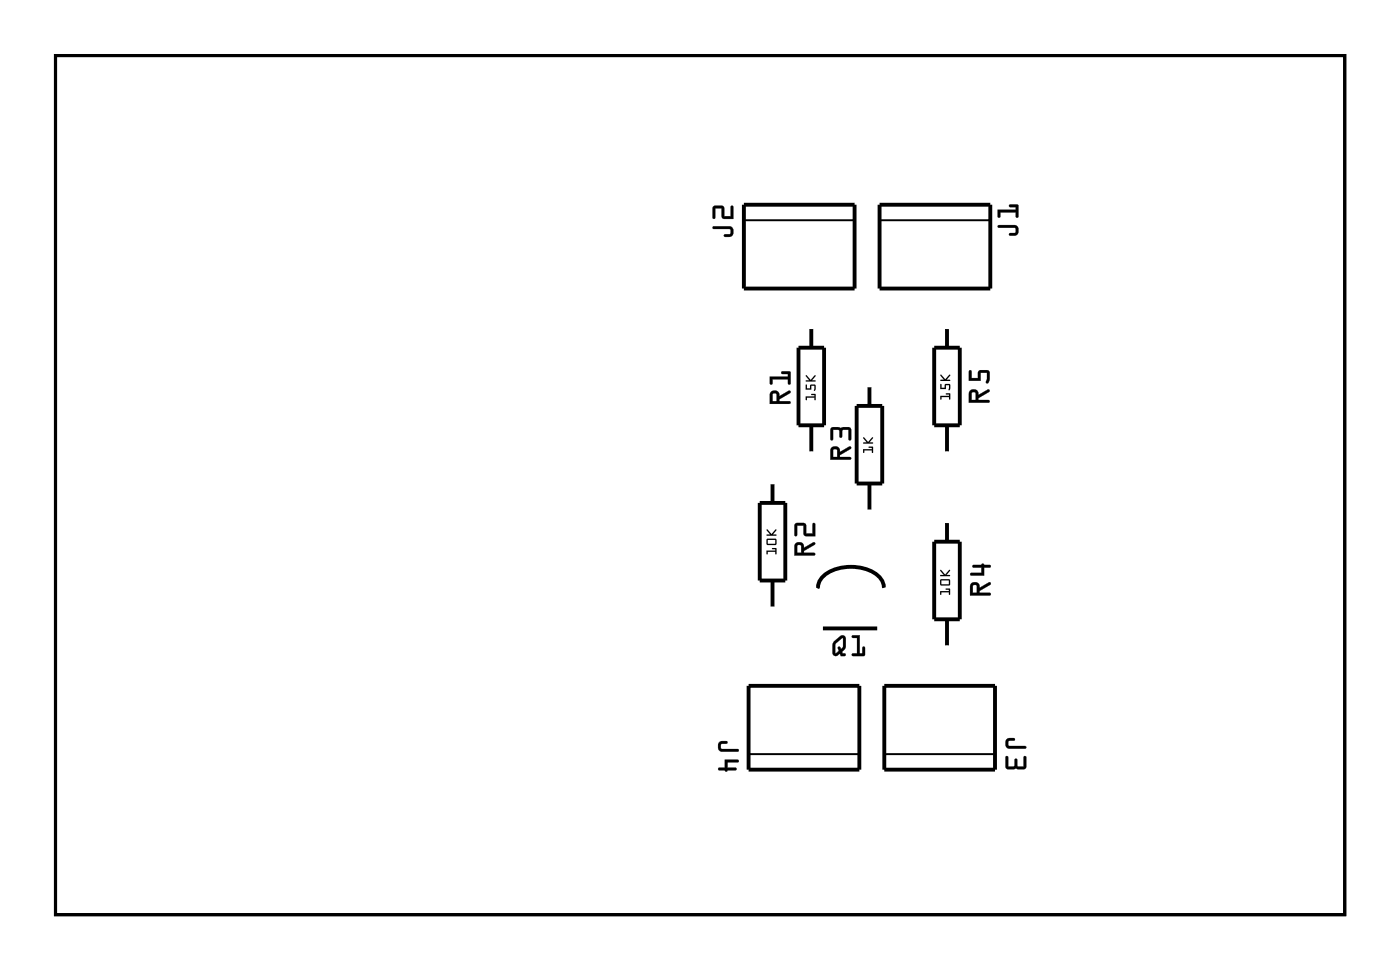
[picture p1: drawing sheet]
<svg xmlns="http://www.w3.org/2000/svg" width="92mm" height="63mm" viewBox="0 0 92 63" stroke-linecap="round" stroke-linejoin="round" font-family="sans-serif">
<path d="M3.6 3.6h84.5v56.3h-84.5z" fill="none" stroke="#000" stroke-width=".2"/>
<g fill="#000">
<path d="M3.6 3.6h84.5v56.3h-84.5zM3.6 3.6v56.3h84.5v-56.3z"/>
<path d="M46.7 14.8h1.1a.36 .36 0 0 1 .3 .4 .36 .36 0 0 1-.3 .3h-.3l-.1-.1 .1-.1h.3v-.3h-1zM46.7 13.5h.6l.2 .1v.6h.4v-.6l.1-.1v.8h-.7v-.7h-.4v.6l-.2 .1z"/>
<path d="M46.7 14.8h1.1a.37 .37 0 0 1 .3 .4 .37 .37 0 0 1-.3 .3h-.3a.1 .1 0 0 1-.1-.1 .1 .1 0 0 1 .1-.1h.3v-.3h-1zM46.7 14.8l.1 .2h1v.3l-.4 .1 .1 .1h.3a.35 .35 0 0 0 .2-.3 .35 .35 0 0 0-.2-.4zM46.7 13.5h.7l.1 .7h.4v-.6a.1 .1 0 0 1 .1-.1 .1 .1 0 0 1 .1 .1v.7h-.8v-.7h-.4v.6a.1 .1 0 0 1-.1 .1 .1 .1 0 0 1-.1-.1zM46.7 13.5v.8l.2-.1v-.6h.4v.7h.7v-.8l-.1 .1v.6h-.5v-.6l-.1-.1z"/>
<path d="M65.4 14.8l1.1-.1a.36 .36 0 0 1 .2 .4 .36 .36 0 0 1-.2 .3h-.3l-.1-.1h.1l.3-.1v-.3h-1.1zM65.4 13.7h1.1v-.1h-.3l-.1-.2h.6v.8h-.1l-.1-.3h-1v.3h-.1z"/>
<path d="M65.4 14.8l1.1-.1a.37 .37 0 0 1 .2 .4 .37 .37 0 0 1-.2 .3h-.3a.1 .1 0 0 1-.1-.1 .1 .1 0 0 1 .1-.1h.3v-.3h-1.1zM65.4 14.8v.1h1.1v.3l-.4 .1 .1 .1h.3a.35 .35 0 0 0 .2-.3 .35 .35 0 0 0-.2-.4zM65.4 13.7h1.1v-.1h-.3a.1 .1 0 0 1-.1-.1 .1 .1 0 0 1 .1-.1h.5v.8a.1 .1 0 0 1-.1 .1 .1 .1 0 0 1-.1-.1v-.3h-1v.3a.1 .1 0 0 1 0 .1 .1 .1 0 0 1-.1-.1zM65.4 13.7v.5h.1v-.3h1.1v.3h.1v-.8h-.6l.1 .1 .4 .1v.1z"/>
<path d="M50.2 36h.6l-.2-.1h.2l.1 .4h-.1v-.2h-.5l-.1 .2zM50.2 35.3h.6l.1 .3-.6 .1zM50.3 35.3v.3h.5v-.3zM50.2 34.7l.3 .3 .3-.3-.2 .3h.3l-.7 .1v-.1h.3z"/>
<path d="M50.2 36h.6l-.2-.1h.2l.1 .4h-.1v-.2h-.5l-.1 .2zM50.2 36v.3l.1-.2h.5v.2h.1l-.1-.4h-.2l.2 .1zM50.2 35.3h.6l.1 .3-.6 .1zM50.2 35.3l.1 .4 .6-.1-.1-.3zM50.3 35.3v.3h.5v-.3zM50.3 35.3h.5v.3h-.5zM50.2 34.7l.3 .3 .3-.3-.2 .3h.3l-.7 .1v-.1h.3zM50.2 34.7l.3 .3h-.3v.1l.7-.1h-.3l.2-.3-.3 .3z"/>
<path d="M50.5 25.6a.32 .32 0 0 1 .4 0 .32 .32 0 0 1 .2 .3l.6-.3 .1 .1-.7 .4v.2h.6l.1 .1h-1.4zM50.6 25.8v.5h.3v-.5zM50.4 24.7h1.2v-.2h-.4v-.1l.5-.1 .1 .8h-.2v-.3h-1v.3l-.1 .1z"/>
<path d="M50.5 25.6a.32 .32 0 0 1 .4 0 .32 .32 0 0 1 .2 .3l.6-.3a.1 .1 0 0 1 .1 0 .1 .1 0 0 1 0 .1l-.7 .4v.2h.6a.1 .1 0 0 1 .1 .1 .1 .1 0 0 1-.1 0h-1.3v-.6zM50.5 25.7l-.1 .7h1.4l-.1-.1h-.6v-.2l.7-.4-.1-.1-.6 .4a.31 .31 0 0 0-.2-.4 .31 .31 0 0 0-.4 .1zM50.6 25.8v.5h.3v-.5zM50.6 25.8h.3v.5h-.3zM50.4 24.6l1.2 .1v-.2h-.3a.1 .1 0 0 1-.1-.1 .1 .1 0 0 1 .1-.1h.5v.8a.1 .1 0 0 1-.1 .1 .1 .1 0 0 1-.1-.1v-.3h-1v.3a.1 .1 0 0 1-.1 .1 .1 .1 0 0 1-.1-.1zM50.4 24.7l.1 .5 .1-.1v-.3h1v.3h.2l-.1-.8-.5 .1v.1h.4v.2z"/>
<path d="M52.1 35.6a.32 .32 0 0 1 .4-.1 .32 .32 0 0 1 .2 .4l.7-.4v.1l-.7 .5v.1h.6l.1 .1-1.4 .1zM52.3 35.7l-.1 .5h.3v-.5zM52.1 34.3l.6-.1 .1 .2v.5h.4v-.6l.2-.1v.9h-.7l-.1-.7h-.4v.6l-.1 .1z"/>
<path d="M52.1 35.6a.32 .32 0 0 1 .4-.1 .32 .32 0 0 1 .2 .4l.6-.4a.1 .1 0 0 1 .1 0 .1 .1 0 0 1 0 .2l-.7 .4v.1h.6a.1 .1 0 0 1 .1 .1 .1 .1 0 0 1-.1 .1h-1.3v-.6zM52.1 35.6l-.1 .8 1.4-.1-.1-.1h-.6v-.1l.7-.4v-.2l-.7 .4a.31 .31 0 0 0-.2-.4 .31 .31 0 0 0-.4 .1zM52.3 35.7l-.1 .5h.3v-.5zM52.2 35.7h.3v.5h-.3zM52.1 34.3h.7v.6h.4v-.6a.1 .1 0 0 1 .1-.1 .1 .1 0 0 1 .1 .1v.8h-.7l-.1-.7h-.4v.6a.1 .1 0 0 1-.1 .1 .1 .1 0 0 1-.1-.1zM52.1 34.3v.8l.1-.1v-.6h.5v.6l.7 .1v-.9l-.2 .1v.6h-.4v-.5l-.1-.1z"/>
<path d="M52.8 26h.6v-.1l-.3-.1h.3v.4v-.2h-.5l-.1 .2zM52.8 25.2h.1v.2h.2v-.2h.3v.4l-.1-.1 .1-.2h-.2v.2h-.4zM52.8 24.6l.3 .3 .3-.3-.2 .3 .2 .1h-.6v-.1h.2z"/>
<path d="M52.8 25.9l.6 .1v-.1l-.3-.1h.3v.4v-.2h-.5l-.1 .2zM52.8 26v.2l.1-.2h.5v.2v-.4h-.3l.3 .1v.1zM52.8 25.2h.1v.2h.2v-.2h.3v.4l-.1-.1 .1-.2h-.2v.2h-.4zM52.8 25.2v.3h.4v-.2h.2l-.1 .2 .1 .1v-.4h-.3v.2h-.2v-.2zM52.8 24.6l.3 .3 .3-.3-.2 .3 .2 .1h-.6v-.1h.2zM52.8 24.6l.2 .3h-.2v.1h.6l-.2-.1 .2-.3-.3 .3z"/>
<path d="M54.5 29.3a.32 .32 0 0 1 .4-.1 .32 .32 0 0 1 .1 .4l.7-.4 .1 .2-.8 .4v.1h.7l.1 .1-1.4 .1zM54.6 29.4v.5h.2v-.4zM54.5 28h1.2l.1 .1v.7h-.2v-.7l-.4 .1v.4l-.1 .1-.1-.1v-.4l-.4-.1v.6l-.1 .1z"/>
<path d="M54.5 29.3a.32 .32 0 0 1 .4-.1 .32 .32 0 0 1 .1 .4l.6-.4a.11 .11 0 0 1 .2 .1 .1 .1 0 0 1-.1 .1l-.7 .4v.1h.7a.1 .1 0 0 1 .1 .1 .1 .1 0 0 1-.1 .1h-1.3v-.6zM54.5 29.3l-.1 .8 1.4-.1-.1-.1h-.7v-.1l.7-.4v-.2l-.7 .4a.31 .31 0 0 0-.1-.3 .31 .31 0 0 0-.4 0zM54.6 29.4v.5h.2v-.4zM54.6 29.4l.3 .1v.4h-.3zM54.5 28h1.2l.1 .1v.6a.1 .1 0 0 1-.1 .1 .1 .1 0 0 1-.1-.1v-.6l-.4 .1v.4a.1 .1 0 0 1-.1 .1 .1 .1 0 0 1-.1-.1v-.4l-.4-.1v.6a.1 .1 0 0 1-.1 .1 .1 .1 0 0 1-.1-.1zM54.5 28v.8l.1-.1v-.6l.4 .1v.4h.1h.1v-.4l.4-.1v.7h.2v-.7l-.1-.1z"/>
<path d="M56.5 29.4h.6v-.1h-.2l.3-.1v.4h-.1v-.1h-.5v.2zM56.6 28.6l.3 .3 .3-.3-.2 .4h.2h-.6h.2z"/>
<path d="M56.5 29.4h.6v-.1h-.2l.3-.1v.4h-.1v-.1h-.5v.2zM56.5 29.4l.1 .3v-.2h.5v.1h.1v-.4l-.3 .1h.2v.1zM56.6 28.6l.3 .3 .3-.3-.2 .4h.2h-.6h.2zM56.6 28.6l.2 .4h-.2h.6h-.2l.2-.4-.3 .3z"/>
<path d="M61.6 38.7h.6v-.1h-.2l.2-.1v.4v-.1h-.5l-.1 .1zM61.6 37.9h.6v.4h-.6zM61.7 38v.2h.5v-.2zM61.6 37.3l.3 .3 .3-.3-.2 .3 .2 .1h-.6v-.1h.2z"/>
<path d="M61.6 38.7h.6v-.1h-.2l.2-.1v.4v-.1h-.5l-.1 .1zM61.6 38.7v.2l.1-.1h.5v.1v-.4l-.2 .1h.2v.1zM61.6 37.9h.6v.4h-.6zM61.6 37.9v.4h.6v-.4zM61.7 38v.2h.5v-.2zM61.7 38h.5v.2h-.5zM61.6 37.3l.3 .3 .3-.3-.2 .3 .2 .1h-.6v-.1h.2zM61.6 37.3l.2 .3h-.2v.1h.6l-.2-.1 .2-.3-.3 .3z"/>
<path d="M61.6 25.9h.6v-.1h-.2l.2-.1 .1 .4h-.1v-.1h-.5l-.1 .2zM61.6 25.1l.1 .1v.2h.2v-.2l.3-.1v.4h-.1l.1-.3h-.2v.3h-.4zM61.6 24.5l.3 .3 .3-.3-.2 .4h.3h-.7h.2z"/>
<path d="M61.6 25.9h.6v-.1h-.2l.2-.1 .1 .4h-.1v-.1h-.5l-.1 .2zM61.6 25.9v.3l.1-.2h.5v.1h.1l-.1-.4-.2 .1h.2v.1zM61.6 25.1l.1 .1v.2h.2v-.2l.3-.1v.4h-.1l.1-.3h-.2v.3h-.4zM61.6 25.1v.4h.4v-.3h.2l-.1 .3h.1v-.4l-.3 .1v.2h-.2v-.2zM61.6 24.5l.3 .3 .3-.3-.2 .4h.3h-.7h.2zM61.6 24.5l.2 .4h-.2h.7h-.3l.2-.4-.3 .3z"/>
<path d="M63.6 25.6a.32 .32 0 0 1 .3-.1 .32 .32 0 0 1 .2 .4l.7-.4v.1l-.7 .5v.1h.7v.1l-1.3 .1zM63.7 25.7v.5h.2v-.5zM63.5 24.3h.1l.1 .5h.4v-.5l.6-.1 .1 .2v.4a.15 .15 0 0 1 0 .2 .15 .15 0 0 1-.2 0l.1-.6h-.5v.5h-.7z"/>
<path d="M63.6 25.6a.32 .32 0 0 1 .3-.1 .32 .32 0 0 1 .2 .4l.6-.4a.1 .1 0 0 1 .1 0 .1 .1 0 0 1 0 .2l-.7 .4v.1h.7a.1 .1 0 0 1 0 .1 .1 .1 0 0 1 0 .1h-1.3v-.6zM63.6 25.6l-.1 .8 1.3-.1v-.1h-.7v-.1l.7-.4v-.2l-.7 .4a.31 .31 0 0 0-.2-.4 .31 .31 0 0 0-.3 .1zM63.7 25.7v.5h.2v-.5zM63.7 25.7h.2v.5h-.3zM63.5 24.3h.2v.5h.4v-.5l.6-.1 .1 .2v.7a.1 .1 0 0 1-.2 0 .1 .1 0 0 1 0-.1l.1-.6h-.5l.1 .5h-.8zM63.5 24.3v.6h.7v-.5h.5l-.1 .6v.1l.2-.1v-.6l-.1-.1h-.6v.5h-.5v-.5z"/>
<path d="M63.6 38.2a.32 .32 0 0 1 .4-.1 .32 .32 0 0 1 .2 .4l.7-.4v.1l-.7 .5v.1h.6l.1 .1-1.3 .1zM63.8 38.3l-.1 .5h.3v-.5zM63.7 37h.6l.1-.1 .5 .2v.1h-.4v.5h-.9v-.1v-.1h.7v-.3h-.5z"/>
<path d="M63.6 38.2a.32 .32 0 0 1 .4-.1 .32 .32 0 0 1 .2 .4l.6-.4a.1 .1 0 0 1 .1 .1 .1 .1 0 0 1 0 .1l-.7 .4v.1h.6a.1 .1 0 0 1 .1 .1 .1 .1 0 0 1-.1 .1h-1.3v-.6zM63.6 38.2v.8l1.3-.1-.1-.1h-.6v-.1l.7-.4v-.2l-.7 .4a.31 .31 0 0 0-.2-.4 .31 .31 0 0 0-.4 .1zM63.8 38.3l-.1 .5h.3v-.5zM63.8 38.3h.2v.5h-.3zM63.7 37h.6a.09 .09 0 0 1 .1-.1 .09 .09 0 0 1 .1 .1h.3a.1 .1 0 0 1 .1 .1 .1 .1 0 0 1-.1 .1h-.3v.5h-.9a.1 .1 0 0 1-.1-.1 .1 .1 0 0 1 .1-.1h.7v-.3h-.5zM63.7 37l.1 .1 .5 .1v.3h-.7v.1v.1h.9v-.5h.3l.1-.1-.5-.2-.1 .1z"/>
<path d="M47.1 48.6l.2-.1 .4 .1-.1 .1h-.4l.1 .3h1l.1 .2h-1.2l-.2-.3zM47.5 49.7l.9 .1v.1h-.7v.4h.5v.1h-.5l-.1 .1-.1-.1h-.4v-.1h.4z"/>
<path d="M47.1 48.6l.5-.1a.1 .1 0 0 1 .1 .1 .1 .1 0 0 1-.1 .1h-.3v.3h1a.1 .1 0 0 1 .1 .1 .1 .1 0 0 1-.1 .1h-1.1l-.2-.3zM47.1 48.6v.3l.1 .3h1.2l-.1-.2h-1l-.1-.3h.4l.1-.1-.4-.1zM47.5 49.7h.8a.1 .1 0 0 1 .1 .1 .1 .1 0 0 1-.1 .1h-.6v.4l.5-.1a.1 .1 0 0 1 .1 .1 .1 .1 0 0 1-.1 .1h-.5a.09 .09 0 0 1-.1 .1 .09 .09 0 0 1-.1-.1h-.4a.1 .1 0 0 1-.1-.1 .1 .1 0 0 1 .1-.1l.4 .1zM47.5 49.7v.6h-.4v.1h.4l.1 .1 .1-.1h.5v-.1h-.5v-.4h.6l.1-.1z"/>
<path d="M54.7 42l.4-.4h.3v.8l-.2 .3v.1h.1a.1 .1 0 0 1 .1 .1 .1 .1 0 0 1-.1 .1h-.2l-.1-.2-.2 .1h-.2a.94 .94 0 0 1 0-.8zM54.7 42a.97 .97 0 0 0-.1 .8l.2 .1 .2-.1 .1 .1h.3v-.1h-.2v-.1l.2-.3v-.6a.21 .21 0 0 0-.1-.2 .21 .21 0 0 0-.2 0zM54.8 42.1v.7l.2-.2-.1-.1a.11 .11 0 0 1 .1-.2 .11 .11 0 0 1 .1 .2l.1-.2v-.5zM54.8 42.1l.4-.3v.5a.14 .14 0 0 1 0 .2 .14 .14 0 0 1-.2-.2l-.1 .1 .1 .2-.3 .2zM55.8 41.6h.5v1.2h.2v-.4a.1 .1 0 0 1 .1-.1 .1 .1 0 0 1 .1 .1v.5l-.8 .1a.1 .1 0 0 1-.1-.1 .1 .1 0 0 1 .1-.1h.2v-1h-.2zM55.8 41.6l.1 .1 .3 .1v1h-.3l-.1 .1h.8v-.6l-.1 .1v.4h-.2v-1.2z"/>
<path d="M54.7 42l.4-.4 .2 .1 .1 .7-.2 .3 .2 .2h-.3l-.1-.1-.2 .1-.2-.1a.98 .98 0 0 1 .1-.8zM54.8 42.1l-.1 .7 .3-.2-.1-.2a.11 .11 0 0 1 .1-.1 .11 .11 0 0 1 .1 .2l.1-.2v-.5zM55.8 41.6h.5v1.2h.2v-.4l.1-.1v.6h-.8l.1-.1h.2v-1h-.2z"/>
<path d="M66 48.4l.1-.1 .4 .1-.1 .1h-.3v.3h1.1v.2h-1.2l-.1-.3zM65.9 49.5h.1l.1 .7h.3l.1-.5h.1l.1 .5h.4v-.6l.1-.1v.8l-.1 .1-.5-.1h-.6l-.1-.1z"/>
<path d="M65.9 48.4l.5-.1a.1 .1 0 0 1 .1 .1 .1 .1 0 0 1-.1 .1h-.3v.3h1.1a.1 .1 0 0 1 0 .1 .1 .1 0 0 1 0 .1h-1.2l-.1-.3zM66 48.4l-.1 .3 .1 .3h1.2v-.2h-1.1v-.3h.3l.1-.1-.4-.1zM65.9 49.5h.2v.7h.3l.1-.4a.1 .1 0 0 1 .1-.1 .1 .1 0 0 1 .1 .1v.4h.4v-.6a.1 .1 0 0 1 0-.1 .1 .1 0 0 1 .1 .1v.6l-.1 .2-.5-.1-.5 .1-.2-.2zM65.9 49.5v.7l.1 .1h.6l.5 .1 .1-.2v-.7l-.1 .1v.6h-.4l-.1-.5h-.1l-.1 .5h-.4v-.7z"/>
</g>
<g fill="none" stroke="#000" stroke-width=".25">
<path d="M48.7 13.4h7.3v5.5h-7.3zM57.6 13.4h7.3v5.5h-7.3zM49.8 32.9h1.7v5.1h-1.7zM50.6 31.6v1.3M50.6 38v1.8M52.3 22.8h1.7v5h-1.7zM53.2 21.4v1.4M53.2 27.8v1.9M56.1 26.6h1.7v5.1h-1.7zM57 25.2v1.4M57 31.7v1.8M57.9 38.4a1.92 1.92 0 0 0-2.2-1.3 2.34 2.34 0 0 0-2 1l-.1 .3"/>
<path d="M61.2 22.8h1.7v5h-1.7zM61.2 35.5h1.7v5h-1.7zM62 21.4v1.4M62 27.8v1.9M62 34.1v1.4M49 44.9h7.3v5.5h-7.3zM53.9 41.1h3.6M57.9 44.9h7.3v5.5h-7.3zM62 40.5v1.9"/>
</g>
<path d="M48.7 14.4h7.3M57.6 14.4h7.3M49 49.4h7.3M57.9 49.4h7.3" fill="none" stroke="#000" stroke-width=".13"/>
<circle cx="53.2" cy="30.6" r=".7" fill="#fff"/>
<circle cx="53.2" cy="30.6" r=".7" fill="none" stroke="#fff" stroke-width=".76" stroke-linecap="butt"/>
<circle cx="53.2" cy="20.5" r=".7" fill="#fff"/>
<circle cx="53.2" cy="20.5" r=".7" fill="none" stroke="#fff" stroke-width=".76" stroke-linecap="butt"/>
<circle cx="50.6" cy="40.8" r=".7" fill="#fff"/>
<circle cx="50.6" cy="40.8" r=".7" fill="none" stroke="#fff" stroke-width=".76" stroke-linecap="butt"/>
<circle cx="50.6" cy="30.6" r=".7" fill="#fff"/>
<circle cx="50.6" cy="30.6" r=".7" fill="none" stroke="#fff" stroke-width=".76" stroke-linecap="butt"/>
<circle cx="57" cy="34.4" r=".7" fill="#fff"/>
<circle cx="57" cy="34.4" r=".7" fill="none" stroke="#fff" stroke-width=".76" stroke-linecap="butt"/>
<circle cx="57" cy="24.3" r=".7" fill="#fff"/>
<circle cx="57" cy="24.3" r=".7" fill="none" stroke="#fff" stroke-width=".76" stroke-linecap="butt"/>
<circle cx="62" cy="43.3" r=".7" fill="#fff"/>
<circle cx="62" cy="43.3" r=".7" fill="none" stroke="#fff" stroke-width=".76" stroke-linecap="butt"/>
<circle cx="62" cy="33.2" r=".7" fill="#fff"/>
<circle cx="62" cy="33.2" r=".7" fill="none" stroke="#fff" stroke-width=".76" stroke-linecap="butt"/>
<circle cx="62" cy="30.6" r=".7" fill="#fff"/>
<circle cx="62" cy="30.6" r=".7" fill="none" stroke="#fff" stroke-width=".76" stroke-linecap="butt"/>
<circle cx="62" cy="20.5" r=".7" fill="#fff"/>
<circle cx="62" cy="20.5" r=".7" fill="none" stroke="#fff" stroke-width=".76" stroke-linecap="butt"/>
<circle cx="58.2" cy="39.5" r=".7" fill="#fff"/>
<circle cx="58.2" cy="39.5" r=".7" fill="none" stroke="#fff" stroke-width=".76" stroke-linecap="butt"/>
<circle cx="55.7" cy="39.5" r=".7" fill="#fff"/>
<circle cx="55.7" cy="39.5" r=".7" fill="none" stroke="#fff" stroke-width=".76" stroke-linecap="butt"/>
<circle cx="53.2" cy="39.5" r=".7" fill="#fff"/>
<circle cx="53.2" cy="39.5" r=".7" fill="none" stroke="#fff" stroke-width=".76" stroke-linecap="butt"/>
<path d="M58.7 15.9h1.6v1.5h-1.6z" fill="#fff"/>
<path d="M58.7 15.9h1.6v1.5h-1.6z" fill="none" stroke="#fff" stroke-width=".76" stroke-linecap="butt"/>
<circle cx="59.5" cy="16.7" r=".76" fill="#fff"/>
<circle cx="59.5" cy="16.7" r=".76" fill="none" stroke="#fff" stroke-width=".76" stroke-linecap="butt"/>
<circle cx="63" cy="16.7" r=".76" fill="#fff"/>
<circle cx="63" cy="16.7" r=".76" fill="none" stroke="#fff" stroke-width=".76" stroke-linecap="butt"/>
<path d="M49.9 15.9h1.5v1.5h-1.5z" fill="#fff"/>
<path d="M49.9 15.9h1.5v1.5h-1.5z" fill="none" stroke="#fff" stroke-width=".76" stroke-linecap="butt"/>
<circle cx="50.6" cy="16.7" r=".76" fill="#fff"/>
<circle cx="50.6" cy="16.7" r=".76" fill="none" stroke="#fff" stroke-width=".76" stroke-linecap="butt"/>
<circle cx="54.1" cy="16.7" r=".76" fill="#fff"/>
<circle cx="54.1" cy="16.7" r=".76" fill="none" stroke="#fff" stroke-width=".76" stroke-linecap="butt"/>
<path d="M53.7 46.4h1.5v1.5h-1.5z" fill="#fff"/>
<path d="M53.7 46.4h1.5v1.5h-1.5z" fill="none" stroke="#fff" stroke-width=".76" stroke-linecap="butt"/>
<circle cx="54.4" cy="47.1" r=".76" fill="#fff"/>
<circle cx="54.4" cy="47.1" r=".76" fill="none" stroke="#fff" stroke-width=".76" stroke-linecap="butt"/>
<circle cx="50.9" cy="47.1" r=".76" fill="#fff"/>
<circle cx="50.9" cy="47.1" r=".76" fill="none" stroke="#fff" stroke-width=".76" stroke-linecap="butt"/>
<path d="M62.6 46.4h1.5v1.5h-1.5z" fill="#fff"/>
<path d="M62.6 46.4h1.5v1.5h-1.5z" fill="none" stroke="#fff" stroke-width=".76" stroke-linecap="butt"/>
<circle cx="63.3" cy="47.1" r=".76" fill="#fff"/>
<circle cx="63.3" cy="47.1" r=".76" fill="none" stroke="#fff" stroke-width=".76" stroke-linecap="butt"/>
<circle cx="59.8" cy="47.1" r=".76" fill="#fff"/>
<circle cx="59.8" cy="47.1" r=".76" fill="none" stroke="#fff" stroke-width=".76" stroke-linecap="butt"/>
</svg>
